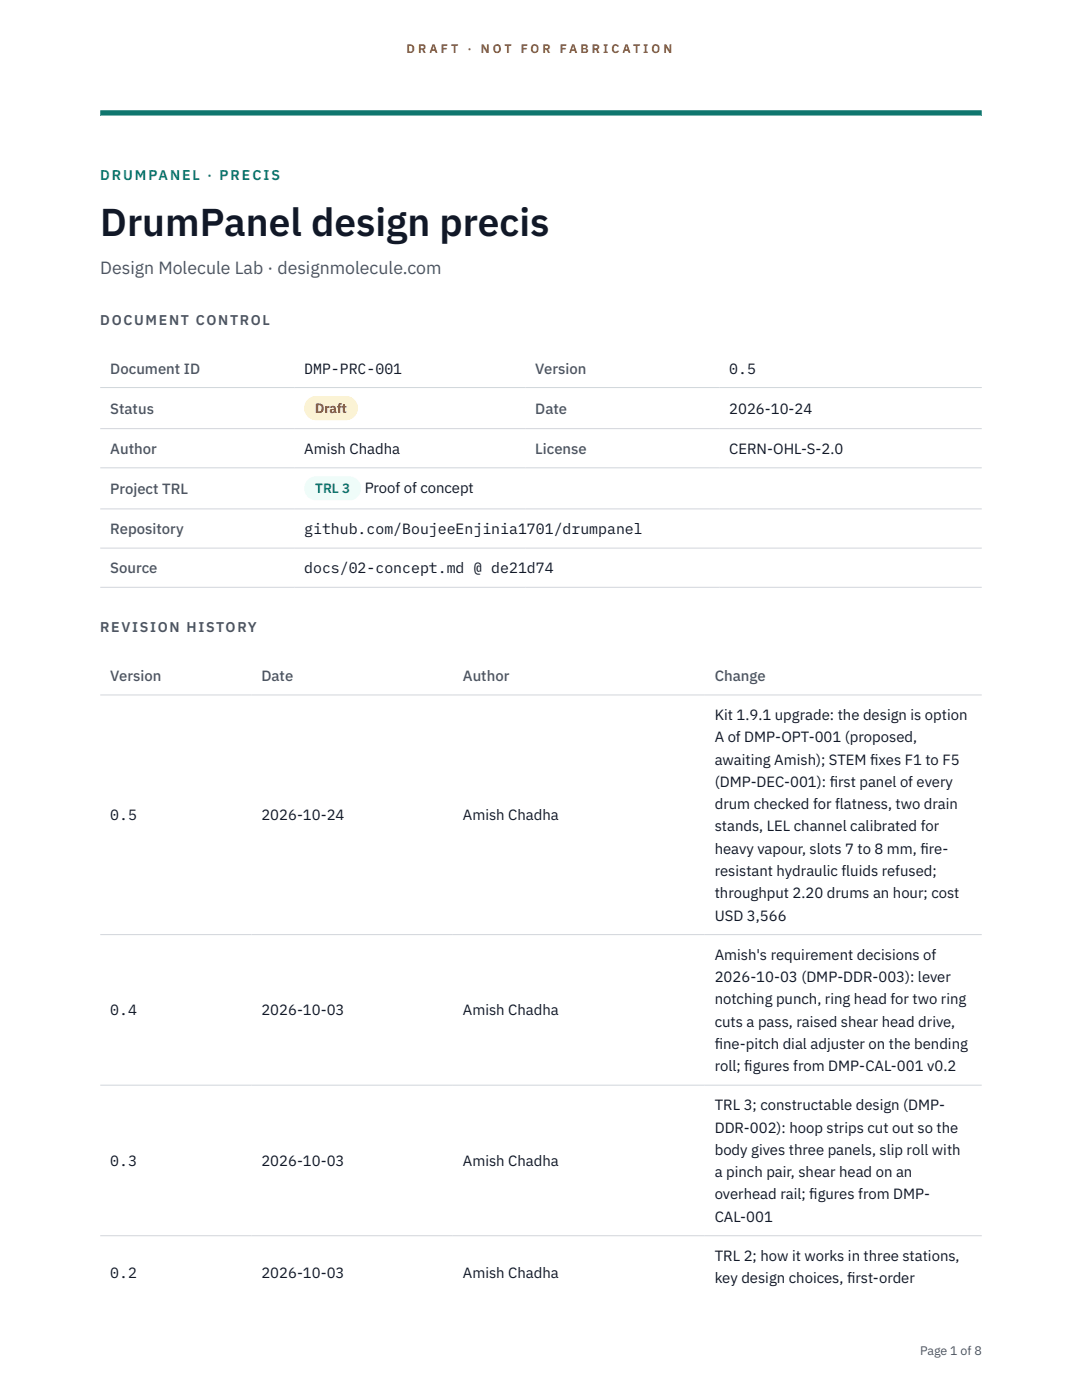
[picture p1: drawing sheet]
<svg xmlns="http://www.w3.org/2000/svg" width="216mm" height="279mm" viewBox="0 0 216 279" stroke-linecap="round" stroke-linejoin="round" font-family="sans-serif">
<defs><g id="words">
<text font-size="7.8" fill="#111827" x="20" y="47.1">DrumPanel design precis</text>
<text font-size="3.5" fill="#4b5563" x="20" y="54.6">Design Molecule Lab · designmolecule.com</text>
<g font-size="3" fill="#4b5563">
<text x="22" y="74.5">Document ID</text>
<text x="106.8" y="74.5">Version</text>
<text x="22" y="82.6">Status</text>
<text x="106.8" y="82.6">Date</text>
<text x="22" y="90.6">Author</text>
<text x="106.8" y="90.6">License</text>
<text x="22" y="98.6">Project TRL</text>
<text x="22" y="106.6">Repository</text>
<text x="22" y="114.4">Source</text>
<text x="22" y="135.9">Version</text>
<text x="52.2" y="135.9">Date</text>
<text x="92.4" y="135.9">Author</text>
<text x="142.6" y="135.9">Change</text>
</g>
<g font-size="3" fill="#111827">
<text x="60.7" y="74.5">DMP-PRC-001</text>
<text x="145.5" y="74.5">0.5</text>
<text x="145.5" y="82.6">2026-10-24</text>
<text x="60.7" y="90.6">Amish Chadha</text>
<text x="145.5" y="90.6">CERN-OHL-S-2.0</text>
<text x="72.8" y="98.5">Proof of concept</text>
<text x="60.7" y="106.6">github.com/BoujeeEnjinia1701/drumpanel</text>
<text x="60.7" y="114.4">docs/02-concept.md @ de21d74</text>
<text x="142.6" y="143.7">Kit 1.9.1 upgrade: the design is option</text>
<text x="142.6" y="148.2">A of DMP-OPT-001 (proposed,</text>
<text x="142.6" y="152.6">awaiting Amish); STEM f</text>
<text x="173.6" y="152.6">ixes F1 to F5</text>
<text x="142.6" y="157.1">(DMP-DEC-001): f</text>
<text x="142.6" y="161.5">drum checked for flatness, two drain</text>
<text x="165.6" y="157.1">irst panel of every</text>
<text x="22" y="163.7">0.5</text>
<text x="52.2" y="163.7">2026-10-24</text>
<text x="92.4" y="163.7">Amish Chadha</text>
<text x="142.6" y="165.9">stands, LEL channel calibrated for</text>
<text x="142.6" y="170.4">heavy vapour, slots 7 to 8 mm, f</text>
<text x="183.7" y="170.4">ire-</text>
<text x="142.6" y="174.8">resistant hydraulic fluids refused;</text>
<text x="142.6" y="179.3">throughput 2.20 drums an hour; cost</text>
<text x="142.6" y="183.7">USD 3,566</text>
<text x="142.6" y="191.5">Amish's requirement decisions of</text>
<text x="142.6" y="196">2026-10-03 (DMP-DDR-003): lever</text>
<text x="22" y="202.7">0.4</text>
<text x="52.2" y="202.7">2026-10-03</text>
<text x="92.4" y="202.7">Amish Chadha</text>
<text x="142.6" y="200.4">notching punch, ring head for two ring</text>
<text x="142.6" y="204.9">cuts a pass, raised shear head drive,</text>
<text x="142.6" y="209.3">f</text>
<text x="142.6" y="209.3">ine-pitch dial adjuster on the bending</text>
<text x="142.6" y="213.8">roll; f</text>
<text x="148.5" y="213.8">igures from DMP-CAL-001 v0.2</text>
<text x="142.6" y="221.6">TRL 3; constructable design (DMP-</text>
<text x="142.6" y="226">DDR-002): hoop strips cut out so the</text>
<text x="22" y="232.7">0.3</text>
<text x="52.2" y="232.7">2026-10-03</text>
<text x="92.4" y="232.7">Amish Chadha</text>
<text x="142.6" y="230.5">body gives three panels, slip roll with</text>
<text x="142.6" y="234.9">a pinch pair, shear head on an</text>
<text x="142.6" y="239.4">overhead rail; f</text>
<text x="161.5" y="239.4">igures from DMP-</text>
<text x="142.6" y="243.8">CAL-001</text>
<text x="142.6" y="251.6">TRL 2; how it works in three stations,</text>
<text x="22" y="255">0.2</text>
<text x="52.2" y="255">2026-10-03</text>
<text x="92.4" y="255">Amish Chadha</text>
<text x="142.6" y="256.1">key design choices, f</text>
<text x="169" y="256.1">irst-order</text>
</g>
<text font-size="2.8" fill="#0f766e" x="20" y="36">DRUMPANEL · PRECIS</text>
<g font-size="2.8" fill="#4b5563">
<text x="20" y="64.8">DOCUMENT CONTROL</text>
<text x="20" y="126.2">REVISION HISTORY</text>
</g>
<text font-size="2.7" fill="#92400e" x="62.9" y="82.5">Draft</text>
<text font-size="2.7" fill="#0f766e" x="62.9" y="98.5">TRL 3</text>
<g font-size="2.5" fill="#b45309">
<text x="81.1" y="10.5">D R A F T</text>
<text x="93.3" y="10.5">·</text>
<text x="95.9" y="10.5">N O T</text>
<text x="103.9" y="10.5">F O R</text>
<text x="111.7" y="10.5">F A B R I C A T I O N</text>
</g>
<text font-size="2.5" fill="#4b5563" x="183.6" y="270.3">Page 1 of 8</text>
</g></defs>
<path d="M20 23.1h175.9zM20 22h175.9v1.1h-175.9z" fill-rule="evenodd" fill="#0f766e"/>
<path d="M20 77.3h175.9M20 85.5h175.9M20 93.4h175.9M20 101.6h175.9M20 109.4h175.9M20 117.2h175.9M20 138.7h175.9M20 186.5h175.9M20 216.6h175.9M20 246.6h175.9" fill="none" stroke="#d1d5db" stroke-width=".2"/>
<path d="M60.7 79h10.7v4.9h-10.7z" fill="#fef3c7"/>
<path d="M60.7 95.1h11.4v4.8h-11.4z" fill="#f0fdfa"/>
<use href="#words"/>
</svg>
